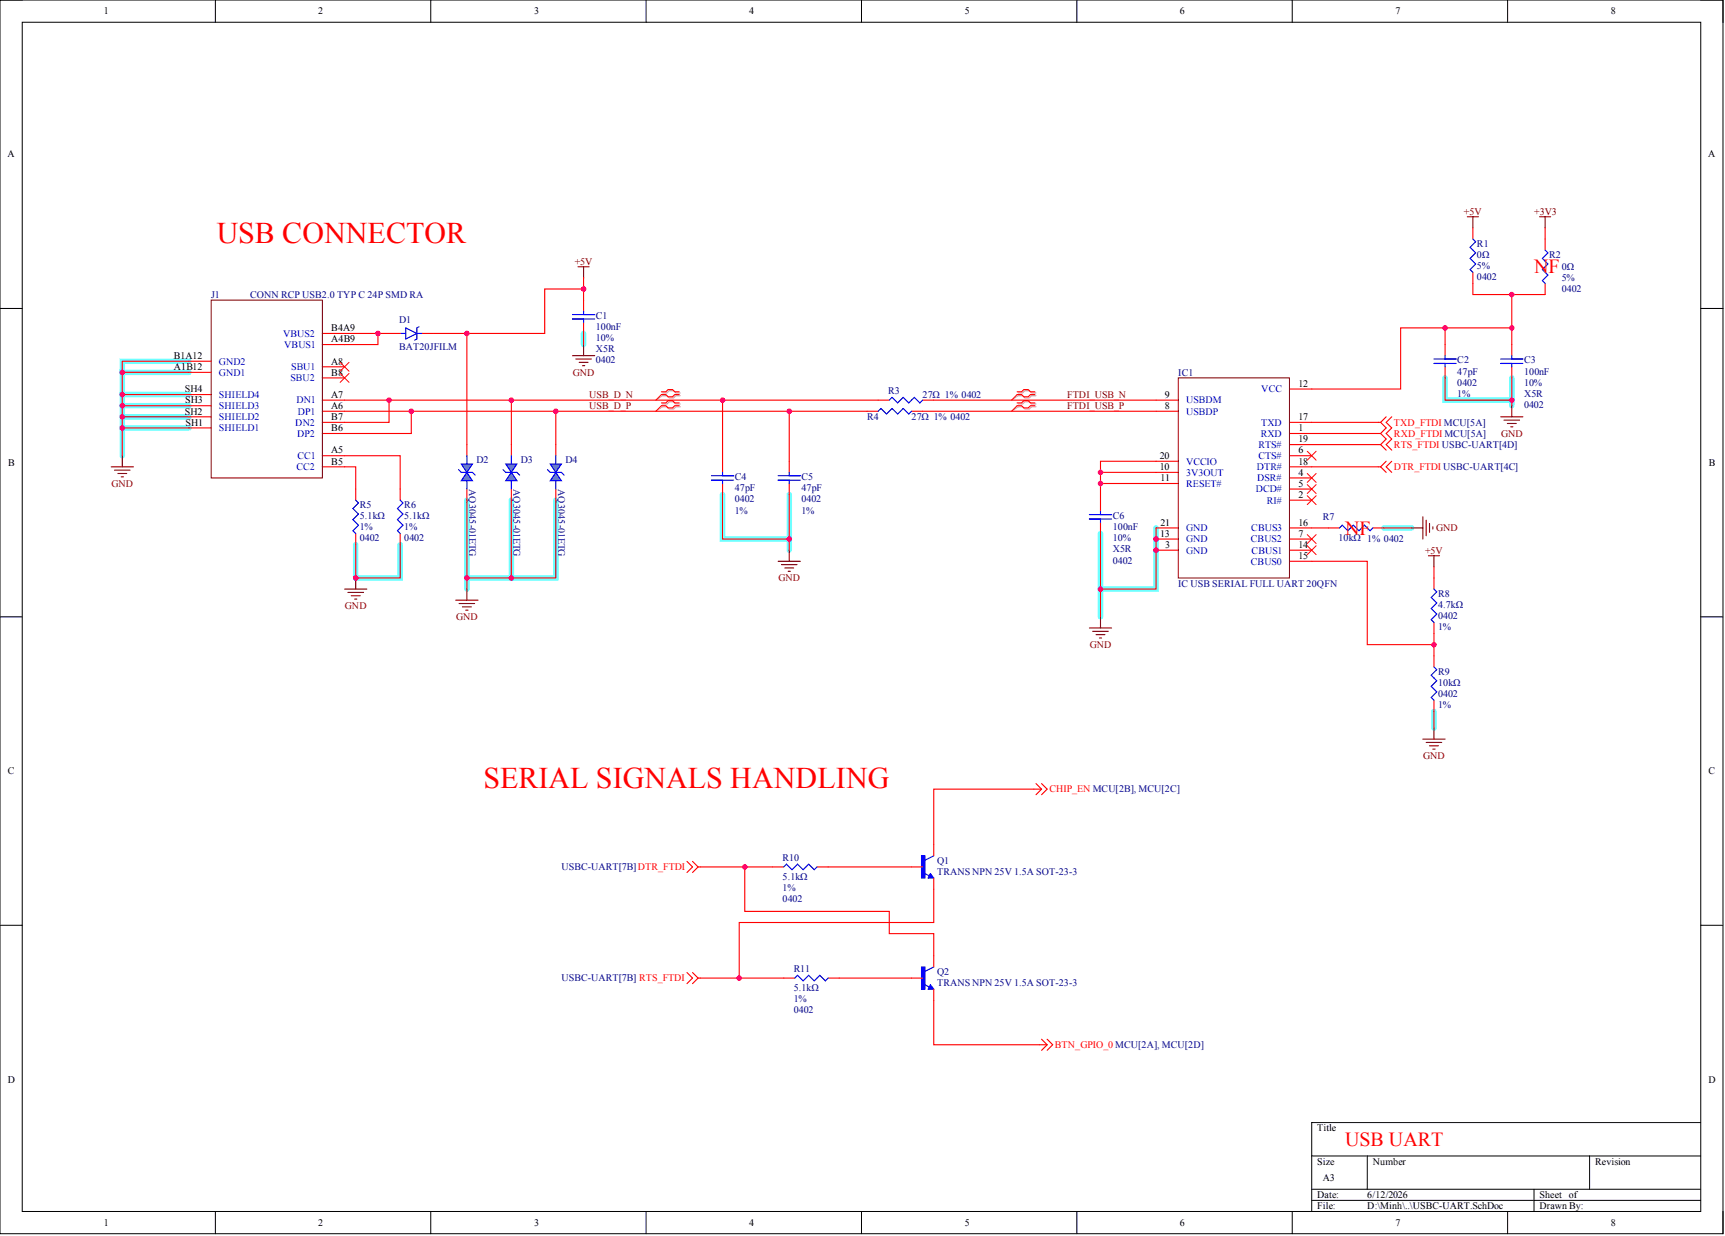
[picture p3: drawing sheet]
<svg xmlns="http://www.w3.org/2000/svg" width="393mm" height="282mm" viewBox="0 0 393 282" stroke-linecap="round" stroke-linejoin="round" font-family="sans-serif">
<defs><g id="words">
<g font-size="6.8" fill="#f00">
<text x="49.4" y="55.5">USB CONNECTOR</text>
<text x="110.3" y="179.7">SERIAL SIGNALS HANDLING</text>
</g>
<g font-size="4.6" fill="#f00">
<text x="349.8" y="62.4">NF</text>
<text x="306.7" y="121.9">NF</text>
<text x="306.7" y="261.3">USB UART</text>
</g>
<g font-size="2.3">
<text x="23.7" y="3.3">1</text>
<text x="72.6" y="3.3">2</text>
<text x="121.8" y="3.3">3</text>
<text x="170.8" y="3.3">4</text>
<text x="220" y="3.3">5</text>
<text x="269" y="3.3">6</text>
<text x="318.2" y="3.3">7</text>
<text x="367.3" y="3.3">8</text>
<text x="1.7" y="35.9">A</text>
<text x="389.5" y="35.9">A</text>
<text x="75.5" y="75.5">B4A9</text>
<text x="39.6" y="81.9">B1A12</text>
<text x="75.5" y="83.1">A8</text>
<text x="75.5" y="78.1">A4B9</text>
<text x="39.6" y="84.4">A1B12</text>
<text x="42.2" y="89.5">SH4</text>
<text x="75.5" y="85.7">B8</text>
<text x="296.1" y="88.2">12</text>
<text x="42.2" y="94.5">SH2</text>
<text x="42.2" y="92">SH3</text>
<text x="75.5" y="93.3">A6</text>
<text x="75.5" y="90.7">A7</text>
<text x="75.5" y="95.8">B7</text>
<text x="265.6" y="93.3">8</text>
<text x="265.6" y="90.7">9</text>
<text x="296.1" y="95.8">17</text>
<text x="42.3" y="97.1">SH1</text>
<text x="75.5" y="98.3">B6</text>
<text x="296.1" y="98.3">1</text>
<text x="296.1" y="100.9">19</text>
<text x="1.9" y="106.3">B</text>
<text x="75.5" y="103.4">A5</text>
<text x="75.5" y="106">B5</text>
<text x="264.5" y="104.7">20</text>
<text x="264.5" y="107.2">10</text>
<text x="296.1" y="103.4">6</text>
<text x="296.1" y="106">18</text>
<text x="389.7" y="106.3">B</text>
<text x="264.6" y="109.8">11</text>
<text x="296.1" y="108.5">4</text>
<text x="296.1" y="111">5</text>
<text x="296.1" y="113.6">2</text>
<text x="264.6" y="119.9">21</text>
<text x="296.1" y="119.9">16</text>
<text x="264.5" y="122.4">13</text>
<text x="265.7" y="125">3</text>
<text x="296.1" y="125">14</text>
<text x="296.1" y="122.4">7</text>
<text x="296.1" y="127.5">15</text>
<text x="1.8" y="176.6">C</text>
<text x="389.6" y="176.6">C</text>
<text x="1.8" y="247">D</text>
<text x="389.6" y="247">D</text>
<text x="300.4" y="258">Title</text>
<text x="300.4" y="265.6">Size</text>
<text x="301.6" y="269.4">A3</text>
<text x="313" y="265.6">Number</text>
<text x="363.7" y="265.6">Revision</text>
<text x="300.4" y="273.2">Date:</text>
<text x="300.4" y="275.8">File:</text>
<text x="311.8" y="273.2">6/12/2026</text>
<text x="311.8" y="275.8">D:\Minh\..\USBC-UART.SchDoc</text>
<text x="351.1" y="273.2">Sheet of</text>
<text x="351.1" y="275.8">Drawn By:</text>
<text x="23.7" y="279.6">1</text>
<text x="72.6" y="279.6">2</text>
<text x="121.8" y="279.6">3</text>
<text x="170.8" y="279.6">4</text>
<text x="220" y="279.6">5</text>
<text x="269" y="279.6">6</text>
<text x="318.2" y="279.6">7</text>
<text x="367.3" y="279.6">8</text>
</g>
<g font-size="2.3" fill="#800000">
<text x="333.8" y="48.9">+5V</text>
<text x="349.8" y="48.9">+3V3</text>
<text x="131" y="60.3">+5V</text>
<text x="130.6" y="85.7">GND</text>
<text x="134.3" y="90.7">USB_D_N</text>
<text x="134.3" y="93.3">USB_D_P</text>
<text x="243.3" y="90.7">FTDI_USB_N</text>
<text x="243.3" y="93.3">FTDI_USB_P</text>
<text x="342.3" y="99.6">GND</text>
<text x="25.4" y="111">GND</text>
<text x="327.5" y="121.2">GND</text>
<text x="325" y="126.2">+5V</text>
<text x="177.5" y="132.6">GND</text>
<text x="78.7" y="138.9">GND</text>
<text x="104" y="141.4">GND</text>
<text x="248.5" y="147.8">GND</text>
<text x="324.5" y="173.1">GND</text>
</g>
<g font-size="2.3" fill="#000080">
<text x="336.8" y="58.8">0Ω</text>
<text x="336.8" y="56.3">R1</text>
<text x="353.3" y="58.8">R2</text>
<text x="336.8" y="61.3">5%</text>
<text x="336.8" y="63.9">0402</text>
<text x="356.1" y="64.1">5%</text>
<text x="356.1" y="61.6">0Ω</text>
<text x="48.2" y="67.9">J1</text>
<text x="57" y="67.9">CONN RCP USB2.0 TYP C 24P SMD RA</text>
<text x="356.1" y="66.7">0402</text>
<text x="91" y="73.8">D1</text>
<text x="135.9" y="77.8">10%</text>
<text x="135.9" y="75.3">100nF</text>
<text x="135.9" y="72.7">C1</text>
<text x="91" y="79.8">BAT20JFILM</text>
<text x="135.9" y="80.4">X5R</text>
<text x="135.9" y="82.9">0402</text>
<text x="332.3" y="82.9">C2</text>
<text x="347.5" y="82.9">C3</text>
<text x="202.5" y="89.9">R3</text>
<text x="268.7" y="85.7">IC1</text>
<text x="332.3" y="88">0402</text>
<text x="332.3" y="85.4">47pF</text>
<text x="347.5" y="88">10%</text>
<text x="347.5" y="85.4">100nF</text>
<text x="197.7" y="95.8">R4</text>
<text x="207.9" y="95.8">27Ω 1% 0402</text>
<text x="210.4" y="90.7">27Ω 1% 0402</text>
<text x="332.3" y="90.5">1%</text>
<text x="347.5" y="90.5">X5R</text>
<text x="347.5" y="93">0402</text>
<text x="108.7" y="105.7">D2</text>
<text x="118.8" y="105.7">D3</text>
<text x="128.9" y="105.7">D4</text>
<text x="107" y="111.5" transform="rotate(90 107 111.5)">AQ3045-01ETG</text>
<text x="117.1" y="111.5" transform="rotate(90 117.1 111.5)">AQ3045-01ETG</text>
<text x="127.2" y="111.5" transform="rotate(90 127.2 111.5)">AQ3045-01ETG</text>
<text x="167.5" y="112">47pF</text>
<text x="167.5" y="109.5">C4</text>
<text x="182.8" y="112">47pF</text>
<text x="182.8" y="109.5">C5</text>
<text x="82" y="118.4">5.1kΩ</text>
<text x="82" y="115.8">R5</text>
<text x="92.2" y="118.4">5.1kΩ</text>
<text x="92.2" y="115.8">R6</text>
<text x="167.5" y="114.6">0402</text>
<text x="167.5" y="117.1">1%</text>
<text x="182.8" y="114.6">0402</text>
<text x="182.8" y="117.1">1%</text>
<text x="253.7" y="118.4">C6</text>
<text x="301.6" y="118.6">R7</text>
<text x="82" y="120.9">1%</text>
<text x="82" y="123.4">0402</text>
<text x="92.2" y="120.9">1%</text>
<text x="92.2" y="123.4">0402</text>
<text x="253.7" y="123.4">10%</text>
<text x="253.7" y="126">X5R</text>
<text x="253.7" y="120.9">100nF</text>
<text x="305.2" y="123.4">10kΩ 1% 0402</text>
<text x="253.7" y="128.5">0402</text>
<text x="268.7" y="133.8">IC USB SERIAL FULL UART 20QFN</text>
<text x="327.9" y="136.1">R8</text>
<text x="327.9" y="141.2">0402</text>
<text x="327.9" y="143.7">1%</text>
<text x="327.9" y="138.6">4.7kΩ</text>
<text x="327.9" y="153.9">R9</text>
<text x="327.9" y="158.9">0402</text>
<text x="327.9" y="161.5">1%</text>
<text x="327.9" y="156.4">10kΩ</text>
<text x="178.4" y="196.4">R10</text>
<text x="213.7" y="196.9">Q1</text>
<text x="128" y="198.5">USBC-UART[7B]DTR_FTDI</text>
<text x="178.4" y="203.2">1%</text>
<text x="178.4" y="200.7">5.1kΩ</text>
<text x="213.7" y="199.5">TRANS NPN 25V 1.5A SOT-23-3</text>
<text x="178.4" y="205.7">0402</text>
<text x="181" y="221.7">R11</text>
<text x="128" y="223.8">USBC-UART[7B] RTS_FTDI</text>
<text x="181" y="226">5.1kΩ</text>
<text x="213.7" y="222.3">Q2</text>
<text x="213.7" y="224.8">TRANS NPN 25V 1.5A SOT-23-3</text>
<text x="181" y="228.5">1%</text>
<text x="181" y="231.1">0402</text>
</g>
<g font-size="2.3" fill="#00f">
<text x="64.6" y="76.8">VBUS2</text>
<text x="49.9" y="83.1">GND2</text>
<text x="64.8" y="79.3">VBUS1</text>
<text x="49.9" y="85.7">GND1</text>
<text x="66.2" y="86.9">SBU2</text>
<text x="66.4" y="84.4">SBU1</text>
<text x="287.6" y="89.5">VCC</text>
<text x="49.9" y="95.8">SHIELD2</text>
<text x="49.9" y="93.3">SHIELD3</text>
<text x="49.9" y="90.7">SHIELD4</text>
<text x="67.6" y="92">DN1</text>
<text x="67.9" y="94.5">DP1</text>
<text x="270.5" y="94.5">USBDP</text>
<text x="270.5" y="92">USBDM</text>
<text x="49.9" y="98.3">SHIELD1</text>
<text x="67.3" y="97.1">DN2</text>
<text x="67.8" y="99.6">DP2</text>
<text x="287.5" y="99.6">RXD</text>
<text x="287.6" y="97.1">TXD</text>
<text x="67.6" y="107.2">CC2</text>
<text x="67.8" y="104.7">CC1</text>
<text x="270.5" y="106">VCCIO</text>
<text x="286.6" y="107.2">DTR#</text>
<text x="286.9" y="102.2">RTS#</text>
<text x="286.9" y="104.7">CTS#</text>
<text x="270.5" y="111">RESET#</text>
<text x="270.5" y="108.5">3V3OUT</text>
<text x="286.3" y="112.3">DCD#</text>
<text x="286.7" y="109.8">DSR#</text>
<text x="288.9" y="114.8">RI#</text>
<text x="270.5" y="123.7">GND</text>
<text x="270.5" y="121.2">GND</text>
<text x="285.2" y="123.7">CBUS2</text>
<text x="285.3" y="121.2">CBUS3</text>
<text x="270.5" y="126.2">GND</text>
<text x="285.2" y="128.8">CBUS0</text>
<text x="285.4" y="126.2">CBUS1</text>
</g>
<g font-size="2.3" fill="#f00">
<text x="317.9" y="97.1">TXD_FTDI MCU[5A]</text>
<text x="317.9" y="99.6">RXD_FTDI MCU[5A]</text>
<text x="317.9" y="102.2">RTS_FTDI USBC-UART[4D]</text>
<text x="317.9" y="107.2">DTR_FTDI USBC-UART[4C]</text>
<text x="239.3" y="180.7">CHIP_EN MCU[2B], MCU[2C]</text>
<text x="240.5" y="239">BTN_GPIO_0 MCU[2A], MCU[2D]</text>
</g>
</g></defs>
<g fill="none" stroke="#000" stroke-width=".23">
<path d="M0 0h392.9v281.3h-392.9zM0 0h5.1M5.1 5.1h382.7v271.2h-382.7zM49.1 0v5.1M98.2 0v5.1M147.3 0v5.1M196.4 0v5.1M245.6 0v5.1M294.7 0v5.1M343.8 0v5.1M387.8 0h5.1v5.1M0 70.3h5.1"/>
<path d="M387.8 70.3h5.1M0 140.7h5.1M387.8 140.7h5.1M0 211h5.1M387.8 211h5.1M387.8 256h-88.7v20.3M49.1 276.3v5M98.2 276.3v5M147.3 276.3v5M196.4 276.3v5M245.6 276.3v5M294.7 276.3v5"/>
<path d="M299.1 263.6h88.7M299.1 271.2h88.7M299.1 273.7h88.7M311.8 263.6v7.6M343.8 276.3v5M349.8 271.2v5.1M362.5 263.6v7.6M392.9 276.3v5"/>
</g>
<g fill="none" stroke="#6effff" stroke-width="1.3">
<path d="M133.1 76v2.6M27.9 92.5h15.2M27.9 95.1h15.2M27.9 97.6h15.2M43.1 82.4h-15.2v2.5M43.1 90h-15.2v13.9M43.1 84.9h-15.2v5.1M329.5 86.2v5.1h15.2M344.7 86.2v6.3M106.5 114.1v20.2M116.6 114.1v17.7h-10.1M126.7 114.1v17.7h-10.1"/>
<path d="M164.8 112.8v10.1h15.2M180 112.8v12.7M81.1 124.2v7.6h10.2v-7.6M250.9 121.7v19M263.6 120.4v13.9h-12.7M315.6 120.4h6.3M327 162.2v3.8"/>
</g>
<g fill="none" stroke="#f00" stroke-width=".25">
<path d="M73.5 78.6h5.1M73.5 76h5.1M88.7 76h2.6M96.3 76h2.6M133.1 68.4v2.6M133.1 73.5v2.5M43.1 84.9h5.1M43.1 82.4h5.1M43.1 97.6h5.1M43.1 95.1h5.1M43.1 92.5h5.1M43.1 90h5.1"/>
<path d="M73.5 93.8h5.1M73.5 91.3h5.1M73.5 83.6h5.1M73.5 86.2h5.1M73.5 96.3h5.1M73.5 98.9h5.1M150.8 89.4h1l.5-.6h1.1l.5 .6h1M150.8 90h1l.5 .5h1.1l.5-.5h1M150.8 91.9h1l.5-.5h1.1l.5 .5h1M150.8 92.5h1l.5 .5h1.1l.5-.5h1M73.5 103.9h5.1M73.5 106.5h5.1"/>
<path d="M81.1 111.5v2.6M91.3 111.5v2.6M81.1 121.7v2.5M91.3 121.7v2.5"/>
</g>
<path d="M48.2 68.4h25.3v40.6h-25.3z" fill="none" stroke="#800000" stroke-width=".23"/>
<path d="M91.3 76h1.2M92.5 74.8l2.6 1.2-2.6 1.3zM95.1 76h1.2M95.6 74.5l-.5 .3v2.5l-.6 .3M130.5 71.7h5.1M130.5 72.7h5.1M133.1 71v.7M133.1 72.7v.8M81.1 114.1l.6 .6-1.2 1.3 1.2 1.2-1.2 1.3 1.2 1.3-1.2 1.2 .6 .7M91.3 114.1l.6 .6-1.3 1.3 1.3 1.2-1.3 1.3 1.3 1.3-1.3 1.2 .7 .7" fill="none" stroke="#00f" stroke-width=".25"/>
<g fill="none" stroke="#800000" stroke-width=".25">
<path d="M131.8 60.8h2.5M133.1 60.8v2.6M133.1 78.6v2.5M130.5 81.1h5.1M131.3 81.9h3.5M132.1 82.6h2M132.8 83.4h.5M25.3 106.5h5.1M26.1 107.2h3.6M26.9 108h2M27.6 108.7h.5M27.9 103.9v2.6"/>
<path d="M78.6 134.3h5M79.3 135.1h3.6M80.1 135.9h2M80.9 136.6h.5M81.1 131.8v2.5M103.9 136.9h5.1M104.7 137.6h3.5M105.4 138.4h2.1M106.2 139.2h.5M106.5 134.3v2.6"/>
</g>
<path d="M77.6 82.6l2 2.1M77.6 85.2l2 2M79.6 82.6l-2 2.1M79.6 85.2l-2 2M150.8 90l-1.2 1.3M150.8 92.5l-1.2 1.3" fill="none" stroke="#f00" stroke-width=".23"/>
<path d="M151.1 89.6h1l.5-.5h1l.5 .5h1M151.1 90.2h1l.5 .5h1l.5-.5h1M151.1 92.1h1l.5-.5h1l.5 .5h1M151.1 92.8h1l.5 .5h1l.5-.5h1" fill="none" stroke="#d0a3a3" stroke-width=".25"/>
<path d="M151.1 90.2l-1.5 1.1M151.1 92.8l-1.5 1" fill="none" stroke="#d0a3a3" stroke-width=".23"/>
<circle cx="81.1" cy="131.8" r=".51" fill="#f0f"/>
<circle cx="81.1" cy="131.8" r=".51" fill="none" stroke="#f0f" stroke-width=".23"/>
<path d="M210.1 195.2h.8v5h-.8z" fill-rule="evenodd" fill="#00f"/>
<path d="M210.1 195.2h.8v5h-.8zM210.7 199.1l1.2 .6M212.2 199.2l.7 1h-1.2zM212.2 199.7l.1 .3h-.4l.3-.5 .5 .6h-.8M212.9 195.2l-2 1" fill="none" stroke="#00f" stroke-width=".25"/>
<path d="M207.9 197.7h2.5M212.9 192.6v2.6M212.9 200.2v2.6" fill="none" stroke="#f00" stroke-width=".25"/>
<path d="M210.1 220.5h.8v5.1h-.8z" fill-rule="evenodd" fill="#00f"/>
<g fill="none" stroke="#00f" stroke-width=".25">
<path d="M335.9 54.5l.6 .6-1.3 1.3 1.3 1.3-1.3 1.2 1.3 1.3-1.3 1.3 .7 .6M352.3 57l.7 .7-1.3 1.2 1.3 1.3-1.3 1.3 1.3 1.2-1.3 1.3 .6 .6M327 81.9h5.1M327 82.9h5.1M329.5 81.1v.8M329.5 82.9v.7M342.2 81.9h5.1M342.2 82.9h5.1M344.7 81.1v.8M344.7 82.9v.7M162.2 108.5h5.1M162.2 109.5h5.1"/>
<path d="M164.8 107.7v.8M164.8 109.5v.8M177.4 108.5h5.1M177.4 109.5h5.1M180 107.7v.8M180 109.5v.8M248.4 117.4h5.1M248.4 118.4h5.1M250.9 116.6v.8M250.9 118.4v.7M327 134.3l.6 .7-1.2 1.2 1.2 1.3-1.2 1.3 1.2 1.2-1.2 1.3 .6 .6M327 152.1l.6 .6-1.2 1.3 1.2 1.3-1.2 1.2 1.2 1.3-1.2 1.3 .6 .6"/>
<path d="M178.7 197.7l.6-.6 1.3 1.2 1.3-1.2 1.2 1.2 1.3-1.2 1.3 1.2 .6-.6M181.2 223.1l.7-.7 1.2 1.3 1.3-1.3 1.3 1.3 1.2-1.3 1.3 1.3 .6-.6M210.1 220.5h.8v5.1h-.8zM210.7 224.5l1.2 .6M212.2 224.6l.7 1h-1.2zM212.2 225.1l.1 .2h-.4l.3-.5 .5 .7h-.8M212.9 220.5l-2 1"/>
</g>
<g fill="none" stroke="#f00" stroke-width=".25">
<path d="M335.9 52v2.5M352.3 54.5v2.5M329.5 78.6v2.5M335.9 62.1v2.5M344.7 78.6v2.5M352.3 64.6v2.6M231.9 89.4h1l.6-.6h1l.5 .6h1M231.9 90h1l.6 .5h1l.5-.5h1M231.9 91.9h1l.6-.5h1l.5 .5h1M231.9 92.5h1l.6 .5h1l.5-.5h1M329.5 83.6v2.6M344.7 83.6v2.6"/>
<path d="M164.8 105.2v2.5M164.8 110.3v2.5M180 105.2v2.5M180 110.3v2.5M250.9 114.1v2.5M250.9 119.1v2.6M327 131.8v2.5M327 141.9v2.6M327 149.5v2.6M327 159.7v2.5M235.7 180h1.8M236.2 178.7l1.3 1.3"/>
<path d="M237.5 180l-1.3 1.2M237.5 178.7l1.3 1.3-1.3 1.2M156.6 196.4l1.3 1.3-1.3 1.3M157.9 196.4l1.3 1.3M159.2 197.7h.5M159.2 197.7l-1.3 1.3M176.2 197.7h2.5M186.3 197.7h2.5M212.9 218v2.5M156.6 221.8l1.3 1.3-1.3 1.2M157.9 221.8l1.3 1.3M159.2 223.1h.5"/>
<path d="M159.2 223.1l-1.3 1.2M178.7 223.1h2.5M188.8 223.1h2.6M207.9 223.1h2.5M212.9 225.6v2.5"/>
</g>
<g fill="none" stroke="#800000" stroke-width=".25">
<path d="M334.6 49.4h2.5M335.9 49.4v2.6M351.1 49.4h2.5M352.3 49.4v2.6M342.2 95.1h5.1M343 95.8h3.5M343.7 96.6h2M344.5 97.3h.5M344.7 92.5v2.6M177.4 128h5.1M178.2 128.8h3.5M179 129.5h2"/>
<path d="M179.7 130.3h.5M180 125.5v2.5M325.7 126.7h2.6M327 126.7v2.6M248.4 143.2h5.1M249.2 144h3.5M249.9 144.7h2.1M250.7 145.5h.5M250.9 140.7v2.5M324.4 168.6h5.1M325.2 169.3h3.6M326 170.1h2"/>
<path d="M326.7 170.8h.5M327 166v2.6"/>
</g>
<path d="M232.2 89.6h1l.5-.5h1l.5 .5h1M232.2 90.2h1l.5 .5h1l.5-.5h1M232.2 92.1h1l.5-.5h1l.5 .5h1M232.2 92.8h1l.5 .5h1l.5-.5h1" fill="none" stroke="#d0a3a3" stroke-width=".25"/>
<path d="M232.2 90.2l-1.5 1.1M232.2 92.8l-1.5 1" fill="none" stroke="#d0a3a3" stroke-width=".23"/>
<path d="M231.9 90l-1.2 1.3M231.9 92.5l-1.2 1.3" fill="none" stroke="#f00" stroke-width=".23"/>
<circle cx="263.6" cy="125.5" r=".51" fill="#f0f"/>
<circle cx="263.6" cy="125.5" r=".51" fill="none" stroke="#f0f" stroke-width=".23"/>
<circle cx="263.6" cy="122.9" r=".51" fill="#f0f"/>
<circle cx="263.6" cy="122.9" r=".51" fill="none" stroke="#f0f" stroke-width=".23"/>
<g fill="none" stroke="#f00" stroke-width=".25">
<path d="M263.6 93.8h5.1M263.6 91.3h5.1M294 88.7h5.1M294 96.3h5.1M294 98.9h5.1M263.6 110.3h5.1M263.6 105.2h5.1M263.6 107.7h5.1M294 101.4h5.1M294 103.9h5.1M294 106.5h5.1M294 109h5.1"/>
<path d="M294 111.5h5.1M294 114.1h5.1M263.6 125.5h5.1M294 128h5.1M294 125.5h5.1M294 122.9h5.1M294 120.4h5.1"/>
</g>
<circle cx="263.6" cy="125.5" r=".51" fill="#f0f"/>
<circle cx="263.6" cy="125.5" r=".51" fill="none" stroke="#f0f" stroke-width=".23"/>
<path d="M263.6 122.9h5.1" fill="none" stroke="#f00" stroke-width=".25"/>
<circle cx="263.6" cy="122.9" r=".51" fill="#f0f"/>
<circle cx="263.6" cy="122.9" r=".51" fill="none" stroke="#f0f" stroke-width=".23"/>
<g fill="none" stroke="#f00" stroke-width=".25">
<path d="M314.3 96.3h.5M314.3 98.9h.5M314.8 96.3l1.3 1.3-1.3 1.3M314.8 98.9l1.3 1.2-1.3 1.3M316.1 95.1l-1.3 1.2M317.4 95.1l-1.3 1.2 1.3 1.3-1.3 1.3 1.3 1.2-1.3 1.3 1.3 1.3M106.5 101.4v2.5M106.5 111.5v2.6M314.3 101.4h.5M314.3 106.5h.5M314.8 101.4l1.3 1.3M314.8 106.5l1.3 1.2"/>
<path d="M316.1 105.2l-1.3 1.3M317.4 105.2l-1.3 1.3 1.3 1.2M263.6 120.4h5.1M302.9 120.4h2.5M313 120.4h2.6M237 238.3h1.8M237.5 237l1.3 1.3M238.8 238.3l-1.3 1.2M238.8 237l1.2 1.3-1.2 1.2"/>
</g>
<path d="M268.7 86.2h25.3v45.6h-25.3z" fill="none" stroke="#800000" stroke-width=".23"/>
<path d="M324.4 117.9v5M325.2 118.6v3.6M326 119.4v2M321.9 120.4h2.5M326.7 120.1v.6" fill="none" stroke="#800000" stroke-width=".25"/>
<path d="M104.6 107.1l.6 .6h2.5l.7 .7M106.5 103.9v7.6M305.4 120.4l.7-.6 1.2 1.2 1.3-1.2 1.3 1.2 1.2-1.2 1.3 1.2 .6-.6" fill="none" stroke="#00f" stroke-width=".25"/>
<path d="M298.1 102.9l2 2M298.1 108l2 2M298.1 110.5l2 2M298.1 113l2 2.1M300.1 102.9l-2 2M300.1 108l-2 2M300.1 110.5l-2 2M300.1 113l-2 2.1M298.1 121.9l2 2M298.1 124.5l2 2M300.1 121.9l-2 2M300.1 124.5l-2 2" fill="none" stroke="#f00" stroke-width=".23"/>
<path d="M106.5 107.7l1.2 1.9h-2.5z" fill="#4a86e8"/>
<path d="M106.5 107.7l1.2 1.9h-2.5z" fill="none" stroke="#00f" stroke-width=".25"/>
<path d="M105.2 105.8h2.5l-1.2 1.9z" fill="#4a86e8"/>
<path d="M105.2 105.8h2.5l-1.2 1.9zM114.7 107.1l.6 .6h2.6l.6 .7M116.6 103.9v7.6" fill="none" stroke="#00f" stroke-width=".25"/>
<path d="M116.6 101.4v2.5M116.6 111.5v2.6" fill="none" stroke="#f00" stroke-width=".25"/>
<path d="M115.3 105.8h2.6l-1.3 1.9z" fill="#4a86e8"/>
<path d="M115.3 105.8h2.6l-1.3 1.9z" fill="none" stroke="#00f" stroke-width=".25"/>
<path d="M116.6 107.7l1.3 1.9h-2.6z" fill="#4a86e8"/>
<path d="M116.6 107.7l1.3 1.9h-2.6z" fill="none" stroke="#00f" stroke-width=".25"/>
<path d="M78.6 76h10.1" fill="none" stroke="#f00" stroke-width=".25"/>
<circle cx="86.2" cy="76" r=".51" fill="#f0f"/>
<circle cx="86.2" cy="76" r=".51" fill="none" stroke="#f0f" stroke-width=".23"/>
<path d="M133.1 63.4v2.5h-8.9v10.1h-25.3" fill="none" stroke="#f00" stroke-width=".25"/>
<circle cx="106.5" cy="76" r=".51" fill="#f0f"/>
<circle cx="106.5" cy="76" r=".51" fill="none" stroke="#f0f" stroke-width=".23"/>
<circle cx="133.1" cy="65.9" r=".51" fill="#f0f"/>
<circle cx="133.1" cy="65.9" r=".51" fill="none" stroke="#f0f" stroke-width=".23"/>
<path d="M133.1 65.9v2.5" fill="none" stroke="#f00" stroke-width=".25"/>
<circle cx="133.1" cy="65.9" r=".51" fill="#f0f"/>
<circle cx="133.1" cy="65.9" r=".51" fill="none" stroke="#f0f" stroke-width=".23"/>
<path d="M86.2 76v2.6h-7.6M133.1 76v2.6" fill="none" stroke="#f00" stroke-width=".25"/>
<circle cx="86.2" cy="76" r=".51" fill="#f0f"/>
<circle cx="86.2" cy="76" r=".51" fill="none" stroke="#f0f" stroke-width=".23"/>
<path d="M43.1 82.4h-15.2v2.5" fill="none" stroke="#f00" stroke-width=".25"/>
<circle cx="27.9" cy="84.9" r=".51" fill="#f0f"/>
<circle cx="27.9" cy="84.9" r=".51" fill="none" stroke="#f0f" stroke-width=".23"/>
<path d="M27.9 92.5h15.2" fill="none" stroke="#f00" stroke-width=".25"/>
<circle cx="27.9" cy="92.5" r=".51" fill="#f0f"/>
<circle cx="27.9" cy="92.5" r=".51" fill="none" stroke="#f0f" stroke-width=".23"/>
<path d="M27.9 95.1h15.2" fill="none" stroke="#f00" stroke-width=".25"/>
<circle cx="27.9" cy="95.1" r=".51" fill="#f0f"/>
<circle cx="27.9" cy="95.1" r=".51" fill="none" stroke="#f0f" stroke-width=".23"/>
<path d="M27.9 97.6h15.2" fill="none" stroke="#f00" stroke-width=".25"/>
<circle cx="27.9" cy="97.6" r=".51" fill="#f0f"/>
<circle cx="27.9" cy="97.6" r=".51" fill="none" stroke="#f0f" stroke-width=".23"/>
<path d="M88.7 91.3v5h-10.1" fill="none" stroke="#f00" stroke-width=".25"/>
<circle cx="88.7" cy="91.3" r=".51" fill="#f0f"/>
<circle cx="88.7" cy="91.3" r=".51" fill="none" stroke="#f0f" stroke-width=".23"/>
<path d="M93.8 93.8v5.1h-15.2" fill="none" stroke="#f00" stroke-width=".25"/>
<circle cx="93.8" cy="93.8" r=".51" fill="#f0f"/>
<circle cx="93.8" cy="93.8" r=".51" fill="none" stroke="#f0f" stroke-width=".23"/>
<path d="M43.1 90h-15.2v13.9" fill="none" stroke="#f00" stroke-width=".25"/>
<circle cx="27.9" cy="90" r=".51" fill="#f0f"/>
<circle cx="27.9" cy="90" r=".51" fill="none" stroke="#f0f" stroke-width=".23"/>
<circle cx="27.9" cy="92.5" r=".51" fill="#f0f"/>
<circle cx="27.9" cy="92.5" r=".51" fill="none" stroke="#f0f" stroke-width=".23"/>
<circle cx="27.9" cy="95.1" r=".51" fill="#f0f"/>
<circle cx="27.9" cy="95.1" r=".51" fill="none" stroke="#f0f" stroke-width=".23"/>
<circle cx="27.9" cy="97.6" r=".51" fill="#f0f"/>
<circle cx="27.9" cy="97.6" r=".51" fill="none" stroke="#f0f" stroke-width=".23"/>
<path d="M43.1 84.9h-15.2v5.1" fill="none" stroke="#f00" stroke-width=".25"/>
<circle cx="27.9" cy="84.9" r=".51" fill="#f0f"/>
<circle cx="27.9" cy="84.9" r=".51" fill="none" stroke="#f0f" stroke-width=".23"/>
<circle cx="27.9" cy="90" r=".51" fill="#f0f"/>
<circle cx="27.9" cy="90" r=".51" fill="none" stroke="#f0f" stroke-width=".23"/>
<path d="M106.5 76v25.4" fill="none" stroke="#f00" stroke-width=".25"/>
<circle cx="106.5" cy="76" r=".51" fill="#f0f"/>
<circle cx="106.5" cy="76" r=".51" fill="none" stroke="#f0f" stroke-width=".23"/>
<path d="M116.6 91.3v10.1" fill="none" stroke="#f00" stroke-width=".25"/>
<circle cx="116.6" cy="91.3" r=".51" fill="#f0f"/>
<circle cx="116.6" cy="91.3" r=".51" fill="none" stroke="#f0f" stroke-width=".23"/>
<path d="M106.5 114.1v20.2" fill="none" stroke="#f00" stroke-width=".25"/>
<circle cx="106.5" cy="131.8" r=".51" fill="#f0f"/>
<circle cx="106.5" cy="131.8" r=".51" fill="none" stroke="#f0f" stroke-width=".23"/>
<path d="M116.6 114.1v17.7h-10.1" fill="none" stroke="#f00" stroke-width=".25"/>
<circle cx="116.6" cy="131.8" r=".51" fill="#f0f"/>
<circle cx="116.6" cy="131.8" r=".51" fill="none" stroke="#f0f" stroke-width=".23"/>
<circle cx="106.5" cy="131.8" r=".51" fill="#f0f"/>
<circle cx="106.5" cy="131.8" r=".51" fill="none" stroke="#f0f" stroke-width=".23"/>
<path d="M126.7 114.1v17.7h-10.1" fill="none" stroke="#f00" stroke-width=".25"/>
<circle cx="116.6" cy="131.8" r=".51" fill="#f0f"/>
<circle cx="116.6" cy="131.8" r=".51" fill="none" stroke="#f0f" stroke-width=".23"/>
<path d="M78.6 106.5h2.5v5M78.6 103.9h12.7v7.6M91.3 124.2v7.6h-10.2" fill="none" stroke="#f00" stroke-width=".25"/>
<circle cx="81.1" cy="131.8" r=".51" fill="#f0f"/>
<circle cx="81.1" cy="131.8" r=".51" fill="none" stroke="#f0f" stroke-width=".23"/>
<path d="M81.1 124.2v7.6" fill="none" stroke="#f00" stroke-width=".25"/>
<circle cx="81.1" cy="131.8" r=".51" fill="#f0f"/>
<circle cx="81.1" cy="131.8" r=".51" fill="none" stroke="#f0f" stroke-width=".23"/>
<path d="M78.6 93.8h48.1v7.6" fill="none" stroke="#f00" stroke-width=".25"/>
<circle cx="93.8" cy="93.8" r=".51" fill="#f0f"/>
<circle cx="93.8" cy="93.8" r=".51" fill="none" stroke="#f0f" stroke-width=".23"/>
<circle cx="126.7" cy="93.8" r=".51" fill="#f0f"/>
<circle cx="126.7" cy="93.8" r=".51" fill="none" stroke="#f0f" stroke-width=".23"/>
<path d="M188.8 197.7h19.1M212.9 202.8v7.6h-44.3v12.7h10.1M191.4 223.1h16.5" fill="none" stroke="#f00" stroke-width=".25"/>
<circle cx="168.6" cy="223.1" r=".51" fill="#f0f"/>
<circle cx="168.6" cy="223.1" r=".51" fill="none" stroke="#f0f" stroke-width=".23"/>
<path d="M159.7 223.1h8.9" fill="none" stroke="#f00" stroke-width=".25"/>
<circle cx="168.6" cy="223.1" r=".51" fill="#f0f"/>
<circle cx="168.6" cy="223.1" r=".51" fill="none" stroke="#f0f" stroke-width=".23"/>
<path d="M159.7 197.7h16.5" fill="none" stroke="#f00" stroke-width=".25"/>
<circle cx="169.8" cy="197.7" r=".51" fill="#f0f"/>
<circle cx="169.8" cy="197.7" r=".51" fill="none" stroke="#f0f" stroke-width=".23"/>
<path d="M169.8 197.7v10.1h33v5.1h10.1v5.1" fill="none" stroke="#f00" stroke-width=".25"/>
<circle cx="169.8" cy="197.7" r=".51" fill="#f0f"/>
<circle cx="169.8" cy="197.7" r=".51" fill="none" stroke="#f0f" stroke-width=".23"/>
<path d="M210.4 93.8h53.2M212.9 91.3h50.7M344.7 86.2v6.3M235.7 180h-22.8v12.6" fill="none" stroke="#f00" stroke-width=".25"/>
<circle cx="344.7" cy="91.3" r=".51" fill="#f0f"/>
<circle cx="344.7" cy="91.3" r=".51" fill="none" stroke="#f0f" stroke-width=".23"/>
<path d="M344.7 74.8h-25.3v13.9h-20.3" fill="none" stroke="#f00" stroke-width=".25"/>
<circle cx="344.7" cy="74.8" r=".51" fill="#f0f"/>
<circle cx="344.7" cy="74.8" r=".51" fill="none" stroke="#f0f" stroke-width=".23"/>
<circle cx="329.5" cy="74.8" r=".51" fill="#f0f"/>
<circle cx="329.5" cy="74.8" r=".51" fill="none" stroke="#f0f" stroke-width=".23"/>
<path d="M327 129.3v2.5M327 144.5v5" fill="none" stroke="#f00" stroke-width=".25"/>
<circle cx="327" cy="147" r=".51" fill="#f0f"/>
<circle cx="327" cy="147" r=".51" fill="none" stroke="#f0f" stroke-width=".23"/>
<path d="M250.9 121.7v19M327 162.2v3.8" fill="none" stroke="#f00" stroke-width=".25"/>
<circle cx="250.9" cy="134.3" r=".51" fill="#f0f"/>
<circle cx="250.9" cy="134.3" r=".51" fill="none" stroke="#f0f" stroke-width=".23"/>
<path d="M263.6 105.2h-12.7v8.9" fill="none" stroke="#f00" stroke-width=".25"/>
<circle cx="250.9" cy="107.7" r=".51" fill="#f0f"/>
<circle cx="250.9" cy="107.7" r=".51" fill="none" stroke="#f0f" stroke-width=".23"/>
<circle cx="250.9" cy="110.3" r=".51" fill="#f0f"/>
<circle cx="250.9" cy="110.3" r=".51" fill="none" stroke="#f0f" stroke-width=".23"/>
<path d="M250.9 107.7h12.7" fill="none" stroke="#f00" stroke-width=".25"/>
<circle cx="250.9" cy="107.7" r=".51" fill="#f0f"/>
<circle cx="250.9" cy="107.7" r=".51" fill="none" stroke="#f0f" stroke-width=".23"/>
<path d="M250.9 110.3h12.7" fill="none" stroke="#f00" stroke-width=".25"/>
<circle cx="250.9" cy="110.3" r=".51" fill="#f0f"/>
<circle cx="250.9" cy="110.3" r=".51" fill="none" stroke="#f0f" stroke-width=".23"/>
<path d="M352.3 67.2h-7.6v11.4" fill="none" stroke="#f00" stroke-width=".25"/>
<circle cx="344.7" cy="67.2" r=".51" fill="#f0f"/>
<circle cx="344.7" cy="67.2" r=".51" fill="none" stroke="#f0f" stroke-width=".23"/>
<circle cx="344.7" cy="74.8" r=".51" fill="#f0f"/>
<circle cx="344.7" cy="74.8" r=".51" fill="none" stroke="#f0f" stroke-width=".23"/>
<path d="M335.9 64.6v2.6h8.8" fill="none" stroke="#f00" stroke-width=".25"/>
<circle cx="344.7" cy="67.2" r=".51" fill="#f0f"/>
<circle cx="344.7" cy="67.2" r=".51" fill="none" stroke="#f0f" stroke-width=".23"/>
<path d="M352.3 52v2.5M329.5 74.8v3.8" fill="none" stroke="#f00" stroke-width=".25"/>
<circle cx="329.5" cy="74.8" r=".51" fill="#f0f"/>
<circle cx="329.5" cy="74.8" r=".51" fill="none" stroke="#f0f" stroke-width=".23"/>
<path d="M329.5 86.2v5.1h15.2" fill="none" stroke="#f00" stroke-width=".25"/>
<circle cx="344.7" cy="91.3" r=".51" fill="#f0f"/>
<circle cx="344.7" cy="91.3" r=".51" fill="none" stroke="#f0f" stroke-width=".23"/>
<path d="M78.6 91.3h121.6" fill="none" stroke="#f00" stroke-width=".25"/>
<circle cx="164.8" cy="91.3" r=".51" fill="#f0f"/>
<circle cx="164.8" cy="91.3" r=".51" fill="none" stroke="#f0f" stroke-width=".23"/>
<circle cx="116.6" cy="91.3" r=".51" fill="#f0f"/>
<circle cx="116.6" cy="91.3" r=".51" fill="none" stroke="#f0f" stroke-width=".23"/>
<circle cx="88.7" cy="91.3" r=".51" fill="#f0f"/>
<circle cx="88.7" cy="91.3" r=".51" fill="none" stroke="#f0f" stroke-width=".23"/>
<path d="M126.7 93.8h71" fill="none" stroke="#f00" stroke-width=".25"/>
<circle cx="126.7" cy="93.8" r=".51" fill="#f0f"/>
<circle cx="126.7" cy="93.8" r=".51" fill="none" stroke="#f0f" stroke-width=".23"/>
<circle cx="180" cy="93.8" r=".51" fill="#f0f"/>
<circle cx="180" cy="93.8" r=".51" fill="none" stroke="#f0f" stroke-width=".23"/>
<path d="M164.8 91.3v13.9" fill="none" stroke="#f00" stroke-width=".25"/>
<circle cx="164.8" cy="91.3" r=".51" fill="#f0f"/>
<circle cx="164.8" cy="91.3" r=".51" fill="none" stroke="#f0f" stroke-width=".23"/>
<path d="M180 93.8v11.4" fill="none" stroke="#f00" stroke-width=".25"/>
<circle cx="180" cy="93.8" r=".51" fill="#f0f"/>
<circle cx="180" cy="93.8" r=".51" fill="none" stroke="#f0f" stroke-width=".23"/>
<path d="M180 112.8v12.7" fill="none" stroke="#f00" stroke-width=".25"/>
<circle cx="180" cy="122.9" r=".51" fill="#f0f"/>
<circle cx="180" cy="122.9" r=".51" fill="none" stroke="#f0f" stroke-width=".23"/>
<path d="M164.8 112.8v10.1h15.2" fill="none" stroke="#f00" stroke-width=".25"/>
<circle cx="180" cy="122.9" r=".51" fill="#f0f"/>
<circle cx="180" cy="122.9" r=".51" fill="none" stroke="#f0f" stroke-width=".23"/>
<path d="M263.6 120.4v13.9h-12.7" fill="none" stroke="#f00" stroke-width=".25"/>
<circle cx="263.6" cy="122.9" r=".51" fill="#f0f"/>
<circle cx="263.6" cy="122.9" r=".51" fill="none" stroke="#f0f" stroke-width=".23"/>
<circle cx="263.6" cy="125.5" r=".51" fill="#f0f"/>
<circle cx="263.6" cy="125.5" r=".51" fill="none" stroke="#f0f" stroke-width=".23"/>
<circle cx="250.9" cy="134.3" r=".51" fill="#f0f"/>
<circle cx="250.9" cy="134.3" r=".51" fill="none" stroke="#f0f" stroke-width=".23"/>
<path d="M299.1 128h12.7v19h15.2M299.1 120.4h3.8M315.6 120.4h6.3" fill="none" stroke="#f00" stroke-width=".25"/>
<circle cx="327" cy="147" r=".51" fill="#f0f"/>
<circle cx="327" cy="147" r=".51" fill="none" stroke="#f0f" stroke-width=".23"/>
<path d="M299.1 96.3h15.2M299.1 98.9h15.2M126.7 101.4v2.5M126.7 111.5v2.6M299.1 101.4h15.2M299.1 106.5h15.2M212.9 228.1v10.2h24.1" fill="none" stroke="#f00" stroke-width=".25"/>
<path d="M124.8 107.1l.7 .6h2.5l.6 .7M126.7 103.9v7.6" fill="none" stroke="#00f" stroke-width=".25"/>
<path d="M125.5 105.8h2.5l-1.3 1.9z" fill="#4a86e8"/>
<path d="M125.5 105.8h2.5l-1.3 1.9z" fill="none" stroke="#00f" stroke-width=".25"/>
<path d="M126.7 107.7l1.3 1.9h-2.5z" fill="#4a86e8"/>
<path d="M200.2 93.8l.7-.6 1.2 1.2 1.3-1.2 1.3 1.2 1.2-1.2 1.3 1.2 .7-.6M202.8 91.3l.6-.7 1.3 1.3 1.2-1.3 1.3 1.3 1.3-1.3 1.3 1.3 .6-.6M126.7 107.7l1.3 1.9h-2.5z" fill="none" stroke="#00f" stroke-width=".25"/>
<path d="M197.7 93.8h2.5M200.2 91.3h2.6M207.9 93.8h2.5M210.4 91.3h2.5" fill="none" stroke="#f00" stroke-width=".25"/>
<use href="#words"/>
</svg>
